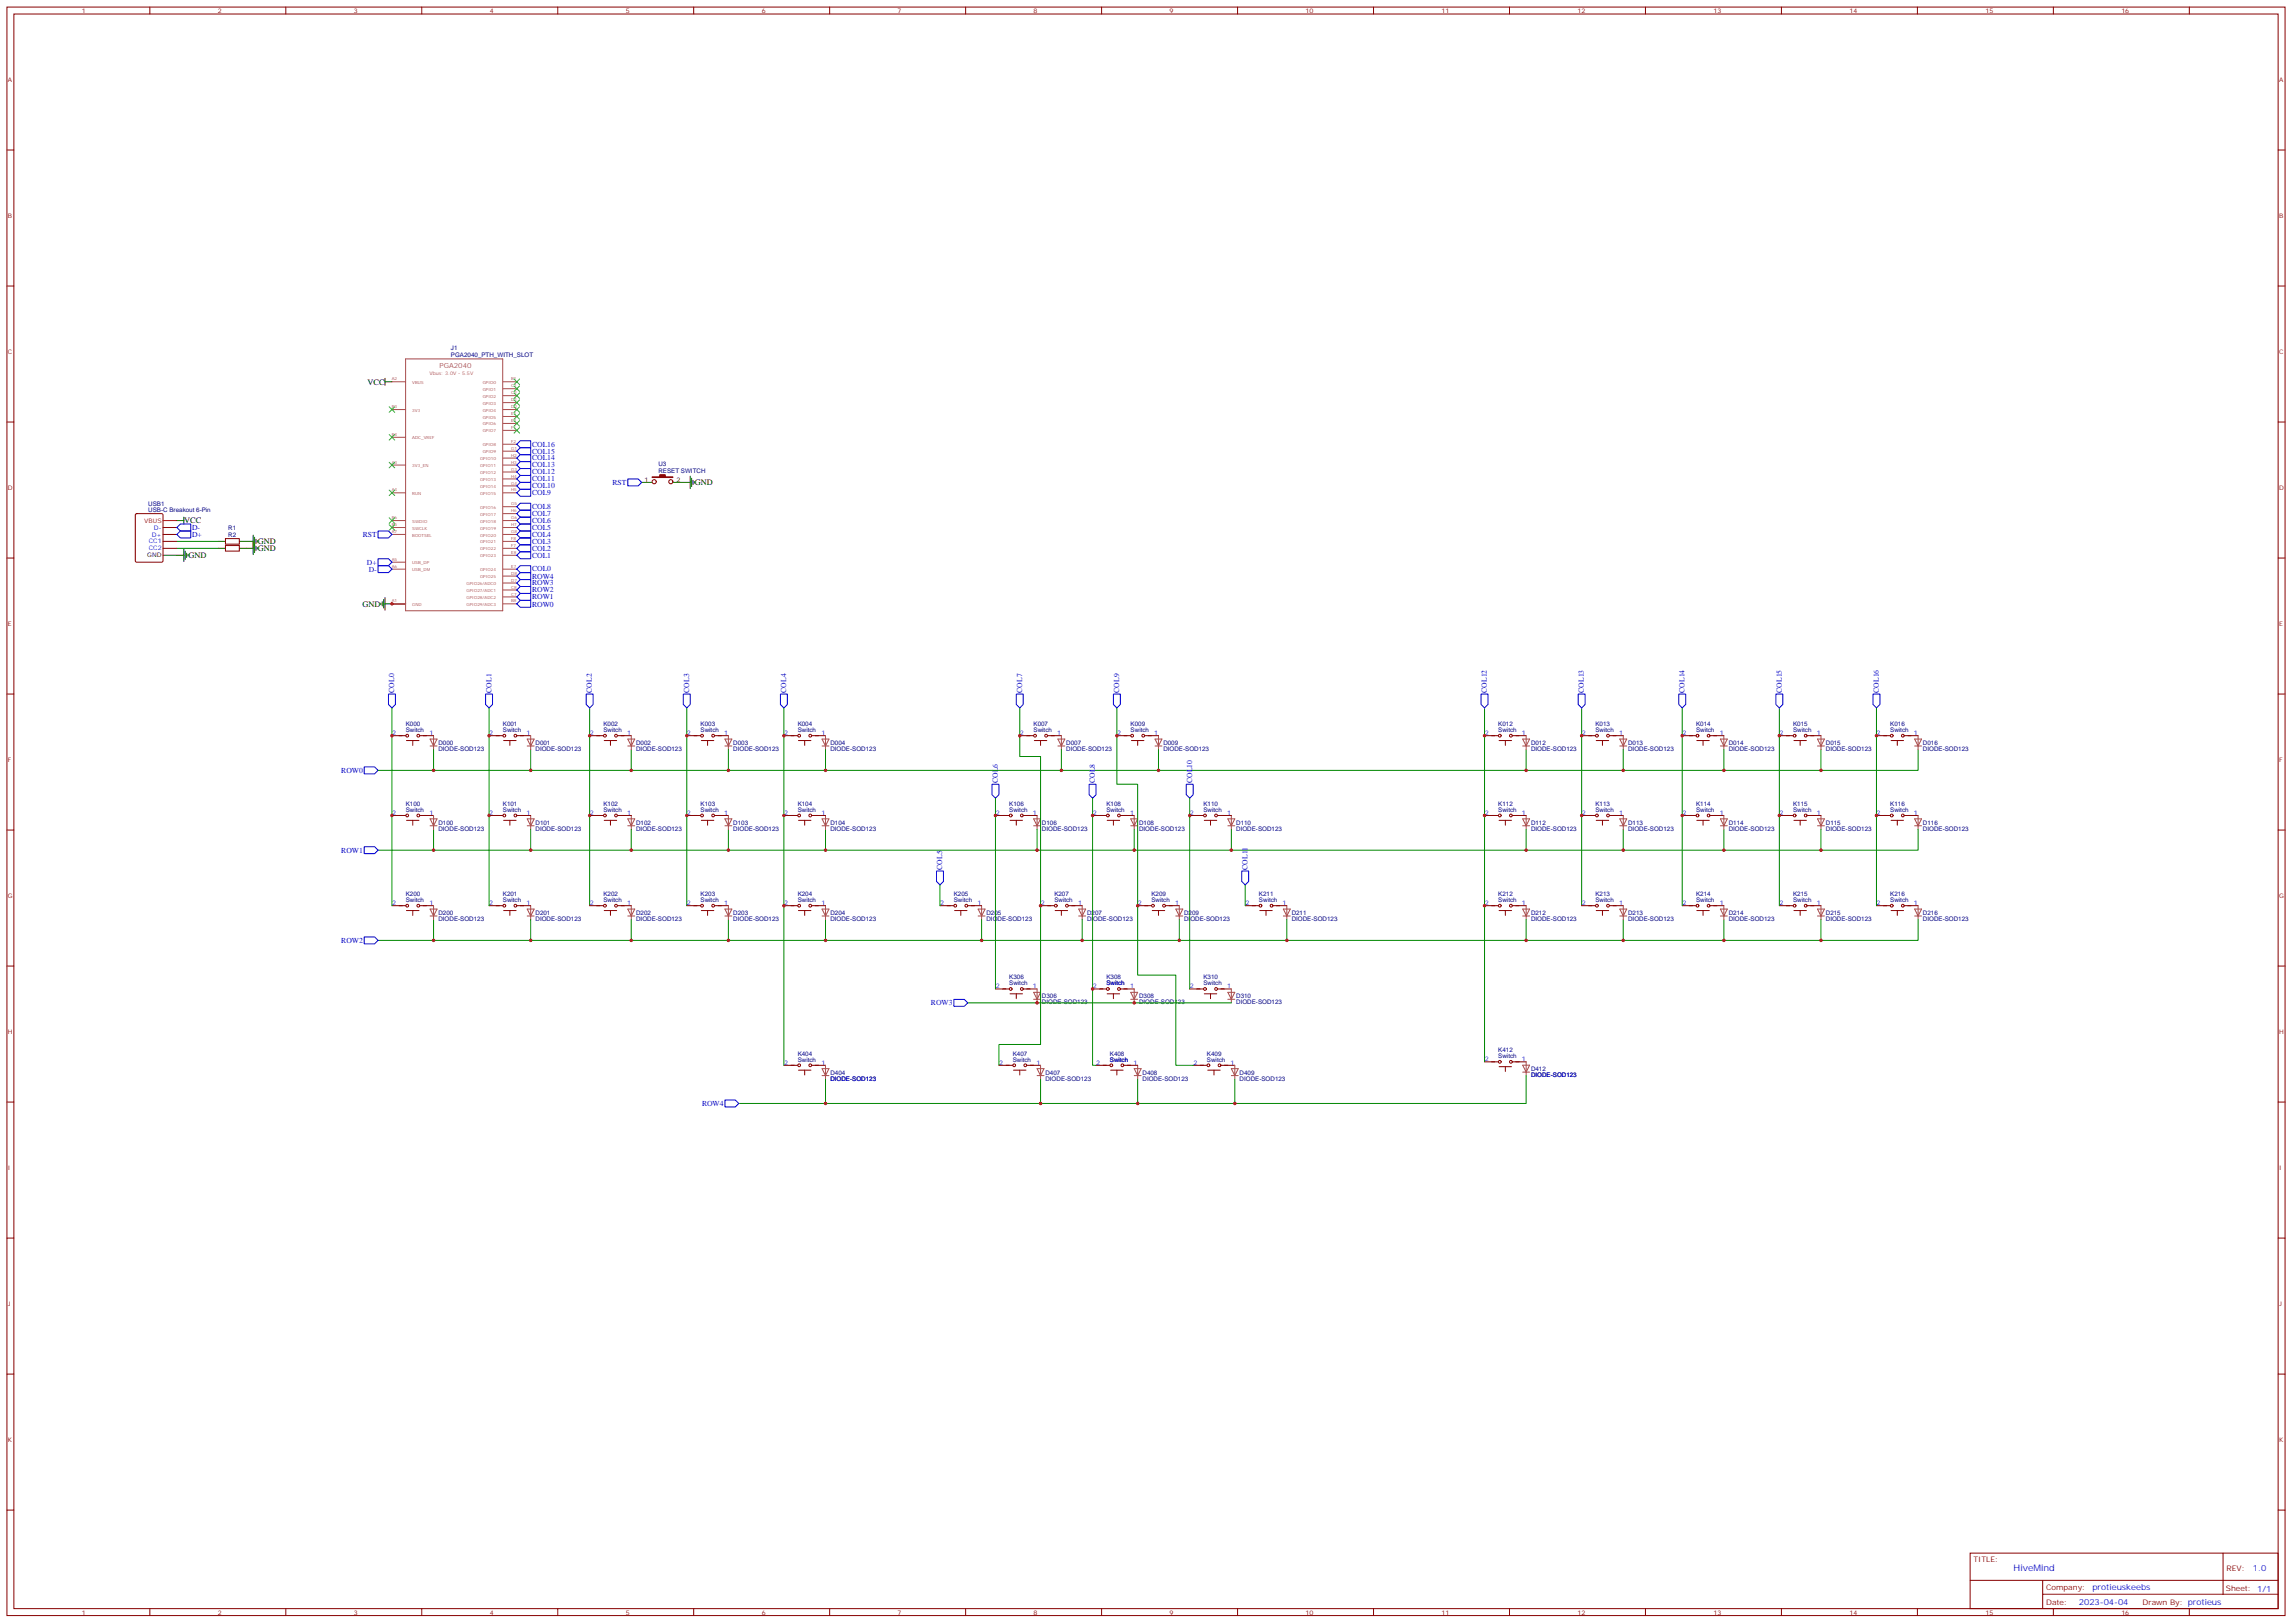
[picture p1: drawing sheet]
<svg xmlns="http://www.w3.org/2000/svg" width="1166mm" height="825mm" viewBox="0 0 1166 825" stroke-linecap="round" stroke-linejoin="round" font-family="sans-serif">
<defs><g id="words">
<text font-size="4.6" fill="#00f" x="1024" y="799">HiveMind</text>
<g font-size="4.2">
<text x="187" y="196">VCC</text>
<text x="353" y="247">GND</text>
<text x="94" y="266">VCC</text>
<text x="131" y="277">GND</text>
<text x="131" y="280">GND</text>
<text x="96" y="284">GND</text>
<text x="184" y="308">GND</text>
</g>
<g font-size="4.2" fill="#00f">
<text x="1146" y="799">1.0</text>
<text x="1064" y="808">protieuskeebs</text>
<text x="1057" y="816">2023-04-04</text>
</g>
<g font-size="3.9" fill="#00f">
<text x="271" y="227">COL16</text>
<text x="271" y="231">COL15</text>
<text x="271" y="238">COL13</text>
<text x="271" y="234">COL14</text>
<text x="271" y="245">COL11</text>
<text x="271" y="241">COL12</text>
<text x="271" y="252">COL9</text>
<text x="271" y="248">COL10</text>
<text x="311" y="247">RST</text>
<text x="271" y="262">COL7</text>
<text x="271" y="259">COL8</text>
<text x="98" y="269">D-</text>
<text x="271" y="269">COL5</text>
<text x="271" y="266">COL6</text>
<text x="98" y="273">D+</text>
<text x="184" y="273">RST</text>
<text x="271" y="273">COL4</text>
<text x="271" y="280">COL2</text>
<text x="271" y="276">COL3</text>
<text x="187" y="287">D+</text>
<text x="271" y="283">COL1</text>
<text x="187" y="291">D-</text>
<text x="271" y="291">COL0</text>
<text x="271" y="294">ROW4</text>
<text x="271" y="297">ROW3</text>
<text x="271" y="305">ROW1</text>
<text x="271" y="301">ROW2</text>
<text x="271" y="308">ROW0</text>
<text x="201" y="352" transform="rotate(-90 201 352)">COL0</text>
<text x="250" y="352" transform="rotate(-90 250 352)">COL1</text>
<text x="301" y="352" transform="rotate(-90 301 352)">COL2</text>
<text x="350" y="352" transform="rotate(-90 350 352)">COL3</text>
<text x="400" y="352" transform="rotate(-90 400 352)">COL4</text>
<text x="520" y="352" transform="rotate(-90 520 352)">COL7</text>
<text x="569" y="352" transform="rotate(-90 569 352)">COL9</text>
<text x="756" y="352" transform="rotate(-90 756 352)">COL12</text>
<text x="806" y="352" transform="rotate(-90 806 352)">COL13</text>
<text x="857" y="352" transform="rotate(-90 857 352)">COL14</text>
<text x="906" y="352" transform="rotate(-90 906 352)">COL15</text>
<text x="955" y="352" transform="rotate(-90 955 352)">COL16</text>
<text x="174" y="393">ROW0</text>
<text x="507" y="398" transform="rotate(-90 507 398)">COL6</text>
<text x="557" y="398" transform="rotate(-90 557 398)">COL8</text>
<text x="606" y="398" transform="rotate(-90 606 398)">COL10</text>
<text x="174" y="433">ROW1</text>
<text x="479" y="442" transform="rotate(-90 479 442)">COL5</text>
<text x="634" y="442" transform="rotate(-90 634 442)">COL11</text>
<text x="174" y="479">ROW2</text>
<text x="473" y="511">ROW3</text>
<text x="357" y="562">ROW4</text>
</g>
<g font-size="3.9" fill="#800">
<text x="1004" y="794">TITLE:</text>
<text x="1132" y="799">REV:</text>
<text x="1041" y="808">Company:</text>
<text x="1132" y="809">Sheet: 1/1</text>
<text x="1041" y="816">Date:</text>
<text x="1090" y="816">Drawn By: protieus</text>
</g>
<text font-size="3.5" fill="#a54b4b" x="224" y="187">PGA2040</text>
<g font-size="3.2" fill="#800">
<text x="42" y="7">1</text>
<text x="111" y="7">2</text>
<text x="180" y="7">3</text>
<text x="249" y="7">4</text>
<text x="318" y="7">5</text>
<text x="387" y="7">6</text>
<text x="456" y="7">7</text>
<text x="526" y="7">8</text>
<text x="595" y="7">9</text>
<text x="664" y="7">10</text>
<text x="733" y="7">11</text>
<text x="802" y="7">12</text>
<text x="871" y="7">13</text>
<text x="941" y="7">14</text>
<text x="1010" y="7">15</text>
<text x="1079" y="7">16</text>
<text x="4" y="42">A</text>
<text x="1159" y="42">A</text>
<text x="4" y="111">B</text>
<text x="1159" y="111">B</text>
<text x="4" y="180">C</text>
<text x="1159" y="180">C</text>
<text x="4" y="249">D</text>
<text x="1159" y="249">D</text>
<text x="4" y="318">E</text>
<text x="1159" y="318">E</text>
<text x="4" y="387">F</text>
<text x="1159" y="387">F</text>
<text x="4" y="457">G</text>
<text x="1159" y="457">G</text>
<text x="4" y="526">H</text>
<text x="1159" y="526">H</text>
<text x="4" y="595">I</text>
<text x="1159" y="595">I</text>
<text x="4" y="664">J</text>
<text x="1159" y="664">J</text>
<text x="4" y="733">K</text>
<text x="1159" y="733">K</text>
<text x="42" y="821">1</text>
<text x="111" y="821">2</text>
<text x="180" y="821">3</text>
<text x="249" y="821">4</text>
<text x="318" y="821">5</text>
<text x="387" y="821">6</text>
<text x="456" y="821">7</text>
<text x="526" y="821">8</text>
<text x="595" y="821">9</text>
<text x="664" y="821">10</text>
<text x="733" y="821">11</text>
<text x="802" y="821">12</text>
<text x="871" y="821">13</text>
<text x="941" y="821">14</text>
<text x="1010" y="821">15</text>
<text x="1079" y="821">16</text>
</g>
<g font-size="3.2" fill="#000080">
<text x="229" y="178">J1</text>
<text x="229" y="181">PGA2040_PTH_WITH_SLOT</text>
<text x="335" y="237">U3</text>
<text x="335" y="240">RESET SWITCH</text>
<text x="75" y="257">USB1</text>
<text x="75" y="260">USB-C Breakout 6-Pin</text>
<text x="116" y="270">R1</text>
<text x="116" y="273">R2</text>
<text x="206" y="369">K000</text>
<text x="256" y="369">K001</text>
<text x="307" y="369">K002</text>
<text x="356" y="369">K003</text>
<text x="406" y="369">K004</text>
<text x="526" y="369">K007</text>
<text x="575" y="369">K009</text>
<text x="762" y="369">K012</text>
<text x="811" y="369">K013</text>
<text x="863" y="369">K014</text>
<text x="912" y="369">K015</text>
<text x="961" y="369">K016</text>
<text x="206" y="372">Switch</text>
<text x="256" y="372">Switch</text>
<text x="307" y="372">Switch</text>
<text x="356" y="372">Switch</text>
<text x="406" y="372">Switch</text>
<text x="526" y="372">Switch</text>
<text x="575" y="372">Switch</text>
<text x="762" y="372">Switch</text>
<text x="811" y="372">Switch</text>
<text x="863" y="372">Switch</text>
<text x="912" y="372">Switch</text>
<text x="961" y="372">Switch</text>
<text x="223" y="382">DIODE-SOD123</text>
<text x="223" y="379">D000</text>
<text x="272" y="382">DIODE-SOD123</text>
<text x="272" y="379">D001</text>
<text x="323" y="382">DIODE-SOD123</text>
<text x="323" y="379">D002</text>
<text x="373" y="382">DIODE-SOD123</text>
<text x="373" y="379">D003</text>
<text x="422" y="382">DIODE-SOD123</text>
<text x="422" y="379">D004</text>
<text x="542" y="382">DIODE-SOD123</text>
<text x="542" y="379">D007</text>
<text x="592" y="382">DIODE-SOD123</text>
<text x="592" y="379">D009</text>
<text x="779" y="382">DIODE-SOD123</text>
<text x="779" y="379">D012</text>
<text x="828" y="382">DIODE-SOD123</text>
<text x="828" y="379">D013</text>
<text x="879" y="382">DIODE-SOD123</text>
<text x="879" y="379">D014</text>
<text x="929" y="382">DIODE-SOD123</text>
<text x="929" y="379">D015</text>
<text x="978" y="382">DIODE-SOD123</text>
<text x="978" y="379">D016</text>
<text x="206" y="413">Switch</text>
<text x="206" y="410">K100</text>
<text x="256" y="413">Switch</text>
<text x="256" y="410">K101</text>
<text x="307" y="413">Switch</text>
<text x="307" y="410">K102</text>
<text x="356" y="413">Switch</text>
<text x="356" y="410">K103</text>
<text x="406" y="413">Switch</text>
<text x="406" y="410">K104</text>
<text x="513" y="413">Switch</text>
<text x="513" y="410">K106</text>
<text x="563" y="413">Switch</text>
<text x="563" y="410">K108</text>
<text x="612" y="413">Switch</text>
<text x="612" y="410">K110</text>
<text x="762" y="413">Switch</text>
<text x="762" y="410">K112</text>
<text x="811" y="413">Switch</text>
<text x="811" y="410">K113</text>
<text x="863" y="413">Switch</text>
<text x="863" y="410">K114</text>
<text x="912" y="413">Switch</text>
<text x="912" y="410">K115</text>
<text x="961" y="413">Switch</text>
<text x="961" y="410">K116</text>
<text x="223" y="419">D100</text>
<text x="272" y="419">D101</text>
<text x="323" y="419">D102</text>
<text x="373" y="419">D103</text>
<text x="422" y="419">D104</text>
<text x="530" y="419">D106</text>
<text x="579" y="419">D108</text>
<text x="629" y="419">D110</text>
<text x="779" y="419">D112</text>
<text x="828" y="419">D113</text>
<text x="879" y="419">D114</text>
<text x="929" y="419">D115</text>
<text x="978" y="419">D116</text>
<text x="223" y="422">DIODE-SOD123</text>
<text x="272" y="422">DIODE-SOD123</text>
<text x="323" y="422">DIODE-SOD123</text>
<text x="373" y="422">DIODE-SOD123</text>
<text x="422" y="422">DIODE-SOD123</text>
<text x="530" y="422">DIODE-SOD123</text>
<text x="579" y="422">DIODE-SOD123</text>
<text x="629" y="422">DIODE-SOD123</text>
<text x="779" y="422">DIODE-SOD123</text>
<text x="828" y="422">DIODE-SOD123</text>
<text x="879" y="422">DIODE-SOD123</text>
<text x="929" y="422">DIODE-SOD123</text>
<text x="978" y="422">DIODE-SOD123</text>
<text x="206" y="456">K200</text>
<text x="256" y="456">K201</text>
<text x="307" y="456">K202</text>
<text x="356" y="456">K203</text>
<text x="406" y="456">K204</text>
<text x="485" y="456">K205</text>
<text x="536" y="456">K207</text>
<text x="586" y="456">K209</text>
<text x="640" y="456">K211</text>
<text x="762" y="456">K212</text>
<text x="811" y="456">K213</text>
<text x="863" y="456">K214</text>
<text x="912" y="456">K215</text>
<text x="961" y="456">K216</text>
<text x="206" y="459">Switch</text>
<text x="256" y="459">Switch</text>
<text x="307" y="459">Switch</text>
<text x="356" y="459">Switch</text>
<text x="406" y="459">Switch</text>
<text x="485" y="459">Switch</text>
<text x="536" y="459">Switch</text>
<text x="586" y="459">Switch</text>
<text x="640" y="459">Switch</text>
<text x="762" y="459">Switch</text>
<text x="811" y="459">Switch</text>
<text x="863" y="459">Switch</text>
<text x="912" y="459">Switch</text>
<text x="961" y="459">Switch</text>
<text x="223" y="465">D200</text>
<text x="272" y="465">D201</text>
<text x="323" y="465">D202</text>
<text x="373" y="465">D203</text>
<text x="422" y="465">D204</text>
<text x="502" y="465">D205</text>
<text x="553" y="465">D207</text>
<text x="602" y="465">D209</text>
<text x="657" y="465">D211</text>
<text x="779" y="465">D212</text>
<text x="828" y="465">D213</text>
<text x="879" y="465">D214</text>
<text x="929" y="465">D215</text>
<text x="978" y="465">D216</text>
<text x="223" y="468">DIODE-SOD123</text>
<text x="272" y="468">DIODE-SOD123</text>
<text x="323" y="468">DIODE-SOD123</text>
<text x="373" y="468">DIODE-SOD123</text>
<text x="422" y="468">DIODE-SOD123</text>
<text x="502" y="468">DIODE-SOD123</text>
<text x="553" y="468">DIODE-SOD123</text>
<text x="602" y="468">DIODE-SOD123</text>
<text x="657" y="468">DIODE-SOD123</text>
<text x="779" y="468">DIODE-SOD123</text>
<text x="828" y="468">DIODE-SOD123</text>
<text x="879" y="468">DIODE-SOD123</text>
<text x="929" y="468">DIODE-SOD123</text>
<text x="978" y="468">DIODE-SOD123</text>
<text x="513" y="498">K306</text>
<text x="563" y="498">K308</text>
<text x="612" y="498">K310</text>
<text x="513" y="501">Switch</text>
<text x="563" y="501">Switch</text>
<text x="612" y="501">Switch</text>
<text x="530" y="507">D306</text>
<text x="579" y="507">D308</text>
<text x="629" y="507">D310</text>
<text x="530" y="511">DIODE-SOD123</text>
<text x="579" y="511">DIODE-SOD123</text>
<text x="629" y="511">DIODE-SOD123</text>
<text x="406" y="540">Switch</text>
<text x="406" y="537">K404</text>
<text x="515" y="540">Switch</text>
<text x="515" y="537">K407</text>
<text x="564" y="540">Switch</text>
<text x="564" y="537">K408</text>
<text x="614" y="540">Switch</text>
<text x="614" y="537">K409</text>
<text x="762" y="538">Switch</text>
<text x="762" y="535">K412</text>
<text x="779" y="545">D412</text>
<text x="422" y="549">DIODE-SOD123</text>
<text x="422" y="546">D404</text>
<text x="532" y="549">DIODE-SOD123</text>
<text x="532" y="546">D407</text>
<text x="581" y="549">DIODE-SOD123</text>
<text x="581" y="546">D408</text>
<text x="630" y="549">DIODE-SOD123</text>
<text x="630" y="546">D409</text>
<text x="779" y="548">DIODE-SOD123</text>
</g>
<g font-size="3.2">
<text x="328" y="245">1</text>
<text x="344" y="245">2</text>
<text x="75" y="283">GND</text>
</g>
<text font-size="3.2" fill="#f00" x="73" y="266">VBUS</text>
<g font-size="3.2" fill="#00f">
<text x="78" y="269">D-</text>
<text x="77" y="273">D+</text>
<text x="76" y="276">CC1</text>
<text x="76" y="280">CC2</text>
<text x="199" y="374">2</text>
<text x="218" y="374">1</text>
<text x="249" y="374">2</text>
<text x="268" y="374">1</text>
<text x="300" y="374">2</text>
<text x="319" y="374">1</text>
<text x="349" y="374">2</text>
<text x="368" y="374">1</text>
<text x="399" y="374">2</text>
<text x="418" y="374">1</text>
<text x="519" y="374">2</text>
<text x="538" y="374">1</text>
<text x="568" y="374">2</text>
<text x="587" y="374">1</text>
<text x="755" y="374">2</text>
<text x="774" y="374">1</text>
<text x="804" y="374">2</text>
<text x="823" y="374">1</text>
<text x="856" y="374">2</text>
<text x="875" y="374">1</text>
<text x="905" y="374">2</text>
<text x="924" y="374">1</text>
<text x="954" y="374">2</text>
<text x="973" y="374">1</text>
<text x="199" y="414">2</text>
<text x="218" y="414">1</text>
<text x="249" y="414">2</text>
<text x="268" y="414">1</text>
<text x="300" y="414">2</text>
<text x="319" y="414">1</text>
<text x="349" y="414">2</text>
<text x="368" y="414">1</text>
<text x="399" y="414">2</text>
<text x="418" y="414">1</text>
<text x="506" y="414">2</text>
<text x="525" y="414">1</text>
<text x="556" y="414">2</text>
<text x="575" y="414">1</text>
<text x="605" y="414">2</text>
<text x="624" y="414">1</text>
<text x="755" y="414">2</text>
<text x="774" y="414">1</text>
<text x="804" y="414">2</text>
<text x="823" y="414">1</text>
<text x="856" y="414">2</text>
<text x="875" y="414">1</text>
<text x="905" y="414">2</text>
<text x="924" y="414">1</text>
<text x="954" y="414">2</text>
<text x="973" y="414">1</text>
<text x="199" y="460">2</text>
<text x="218" y="460">1</text>
<text x="249" y="460">2</text>
<text x="268" y="460">1</text>
<text x="300" y="460">2</text>
<text x="319" y="460">1</text>
<text x="349" y="460">2</text>
<text x="368" y="460">1</text>
<text x="399" y="460">2</text>
<text x="418" y="460">1</text>
<text x="478" y="460">2</text>
<text x="497" y="460">1</text>
<text x="529" y="460">2</text>
<text x="548" y="460">1</text>
<text x="579" y="460">2</text>
<text x="598" y="460">1</text>
<text x="633" y="460">2</text>
<text x="652" y="460">1</text>
<text x="755" y="460">2</text>
<text x="774" y="460">1</text>
<text x="804" y="460">2</text>
<text x="823" y="460">1</text>
<text x="856" y="460">2</text>
<text x="875" y="460">1</text>
<text x="905" y="460">2</text>
<text x="924" y="460">1</text>
<text x="954" y="460">2</text>
<text x="973" y="460">1</text>
<text x="506" y="502">2</text>
<text x="525" y="502">1</text>
<text x="556" y="502">2</text>
<text x="575" y="502">1</text>
<text x="605" y="502">2</text>
<text x="624" y="502">1</text>
<text x="755" y="539">2</text>
<text x="774" y="539">1</text>
<text x="399" y="541">2</text>
<text x="418" y="541">1</text>
<text x="508" y="541">2</text>
<text x="527" y="541">1</text>
<text x="557" y="541">2</text>
<text x="576" y="541">1</text>
<text x="607" y="541">2</text>
<text x="626" y="541">1</text>
</g>
<text font-size="2.5" fill="#a54b4b" x="218" y="191">Vbus: 3.0V - 5.5V</text>
<g font-size="2.1" fill="#a54b4b">
<text x="199" y="193">A2</text>
<text x="210" y="195">VBUS</text>
<text x="245" y="195">GPIO0</text>
<text x="260" y="193">B1</text>
<text x="260" y="197">C1</text>
<text x="245" y="199">GPIO1</text>
<text x="245" y="202">GPIO2</text>
<text x="260" y="200">C2</text>
<text x="260" y="204">D1</text>
<text x="199" y="208">B3</text>
<text x="210" y="209">3V3</text>
<text x="245" y="206">GPIO3</text>
<text x="245" y="209">GPIO4</text>
<text x="260" y="208">D2</text>
<text x="245" y="213">GPIO5</text>
<text x="260" y="211">E1</text>
<text x="260" y="215">E2</text>
<text x="199" y="222">B4</text>
<text x="245" y="216">GPIO6</text>
<text x="245" y="220">GPIO7</text>
<text x="260" y="218">F1</text>
<text x="210" y="223">ADC_VREF</text>
<text x="245" y="227">GPIO8</text>
<text x="260" y="225">F2</text>
<text x="244" y="234">GPIO10</text>
<text x="245" y="230">GPIO9</text>
<text x="260" y="229">G1</text>
<text x="260" y="232">H2</text>
<text x="199" y="236">A3</text>
<text x="210" y="237">3V3_EN</text>
<text x="244" y="237">GPIO11</text>
<text x="260" y="236">H3</text>
<text x="260" y="239">G3</text>
<text x="244" y="241">GPIO12</text>
<text x="244" y="245">GPIO13</text>
<text x="260" y="243">H4</text>
<text x="199" y="250">A4</text>
<text x="210" y="252">RUN</text>
<text x="244" y="248">GPIO14</text>
<text x="244" y="252">GPIO15</text>
<text x="260" y="246">G4</text>
<text x="260" y="250">H5</text>
<text x="260" y="257">G5</text>
<text x="199" y="264">B6</text>
<text x="244" y="259">GPIO16</text>
<text x="244" y="262">GPIO17</text>
<text x="260" y="260">H6</text>
<text x="260" y="264">G6</text>
<text x="199" y="267">B5</text>
<text x="210" y="269">SWCLK</text>
<text x="210" y="266">SWDIO</text>
<text x="244" y="266">GPIO18</text>
<text x="244" y="269">GPIO19</text>
<text x="260" y="267">H7</text>
<text x="199" y="271">A7</text>
<text x="210" y="273">BOOTSEL</text>
<text x="244" y="273">GPIO20</text>
<text x="260" y="271">G8</text>
<text x="260" y="275">F8</text>
<text x="244" y="276">GPIO21</text>
<text x="244" y="280">GPIO22</text>
<text x="260" y="278">F7</text>
<text x="260" y="282">E8</text>
<text x="199" y="285">A5</text>
<text x="210" y="287">USB_DP</text>
<text x="244" y="283">GPIO23</text>
<text x="199" y="289">A6</text>
<text x="210" y="290">USB_DM</text>
<text x="244" y="290">GPIO24</text>
<text x="244" y="294">GPIO25</text>
<text x="260" y="289">E7</text>
<text x="260" y="292">D8</text>
<text x="237" y="297">GPIO26/ADC0</text>
<text x="260" y="296">D7</text>
<text x="260" y="299">C8</text>
<text x="237" y="301">GPIO27/ADC1</text>
<text x="237" y="305">GPIO28/ADC2</text>
<text x="260" y="303">C7</text>
<text x="199" y="306">A1</text>
<text x="210" y="308">GND</text>
<text x="237" y="308">GPIO29/ADC3</text>
<text x="260" y="306">B8</text>
</g>
</g></defs>
<g fill="none" stroke="#870000" stroke-width=".51">
<path d="M4 4h1158v817h-1158zM7 7h1152v811h-1152zM76 4v3M145 4v3M214 4v3M284 4v3M353 4v3M422 4v3M491 4v3M560 4v3M629 4v3M698 4v3"/>
<path d="M768 4v3M837 4v3M906 4v3M975 4v3M1044 4v3M1113 4v3M4 76h3M1159 76h3M4 145h3M1159 145h3M4 215h3M1159 215h3"/>
<path d="M334 245a1.1 1.1 0 0 0-2-1 1.1 1.1 0 0 0 0 2 1.1 1.1 0 0 0 2-1M342 245a1.1 1.1 0 0 0-1-1 1.1 1.1 0 0 0-1 2 1.1 1.1 0 0 0 2-1M69 261h13l1 1v23l-1 1h-13v-1zM83 268h7M83 272h7M83 275h7M83 279h7M115 274h7v3h-7zM115 277h7v3h-7zM4 284h3M1159 284h3M4 353h3"/>
<path d="M1159 353h3M199 374h7M207 376h6M210 376v3M213 374h7M249 374h7M256 376h6M259 376v3M263 374h7M300 374h7M307 376h7M310 376v3"/>
<path d="M314 374h7M349 374h7M357 376h6M360 376v3M363 374h7M399 374h7M406 376h6M409 376v3M413 374h7M519 374h7M526 376h6M529 376v3"/>
<path d="M533 374h7M568 374h7M575 376h7M579 376v3M582 374h7M755 374h7M762 376h7M766 376v3M769 374h7M804 374h7M812 376h6M815 376v3"/>
<path d="M818 374h7M855 374h8M863 376h6M866 376v3M870 374h7M905 374h7M912 376h7M915 376v3M919 374h7M954 374h7M962 376h6M965 376v3"/>
<path d="M968 374h7M199 415h7M207 417h6M210 417v3M213 415h7M249 415h7M256 417h6M259 417v3M263 415h7M300 415h7M307 417h7M310 417v3"/>
<path d="M314 415h7M349 415h7M357 417h6M360 417v3M363 415h7M399 415h7M406 417h6M409 417v3M413 415h7M506 415h7M514 417h6M517 417v3"/>
<path d="M520 415h7M556 415h7M563 417h6M566 417v3M570 415h7M605 415h7M612 417h7M616 417v3M619 415h7M755 415h7M762 417h7M766 417v3"/>
<path d="M769 415h7M804 415h7M812 417h6M815 417v3M818 415h7M855 415h8M863 417h6M866 417v3M870 415h7M905 415h7M912 417h7M915 417v3"/>
<path d="M919 415h7M954 415h7M962 417h6M965 417v3M968 415h7M4 422h3M1159 422h3M199 460h7M207 463h6M210 463v2M213 460h7M249 460h7"/>
<path d="M256 463h6M259 463v2M263 460h7M300 460h7M307 463h7M310 463v2M314 460h7M349 460h7M357 463h6M360 463v2M363 460h7M399 460h7"/>
<path d="M406 463h6M409 463v2M413 460h7M478 460h7M485 463h7M489 463v2M492 460h7M529 460h7M537 463h6M540 463v2M543 460h7M579 460h7"/>
<path d="M586 463h6M589 463v2M593 460h7M633 460h7M641 463h6M644 463v2M647 460h7M755 460h7M762 463h7M766 463v2M769 460h7M804 460h7"/>
<path d="M812 463h6M815 463v2M818 460h7M855 460h8M863 463h6M866 463v2M870 460h7M905 460h7M912 463h7M915 463v2M919 460h7M954 460h7"/>
<path d="M962 463h6M965 463v2M968 460h7M4 491h3M1159 491h3M506 503h7M514 505h6M517 505v3M520 503h7M556 503h7M563 505h6M566 505v3"/>
<path d="M570 503h7M605 503h7M612 505h7M616 505v3M619 503h7M755 540h7M769 540h7M399 542h7M406 544h6M409 544v3M413 542h7M508 542h7"/>
<path d="M515 544h7M519 544v3M522 542h7M557 542h7M565 544h6M568 544v3M572 542h7M607 542h7M614 544h7M617 544v3M621 542h7M762 542h7"/>
<path d="M766 542v3M4 560h3M1159 560h3M4 629h3M1159 629h3M4 699h3M1159 699h3M4 768h3M1159 768h3M1002 790h157v28h-157zM1131 790v20M76 818v3"/>
<path d="M145 818v3M214 818v3M284 818v3M353 818v3M422 818v3M491 818v3M560 818v3M629 818v3M698 818v3M768 818v3M837 818v3M906 818v3"/>
<path d="M975 818v3M1002 803h156M1039 810h119M1039 803v15M1044 818v3M1113 818v3"/>
<circle cx="207" cy="374" r=".7"/>
<circle cx="213" cy="374" r=".7"/>
<circle cx="256" cy="374" r=".7"/>
<circle cx="262" cy="374" r=".7"/>
<circle cx="308" cy="374" r=".7"/>
<circle cx="313" cy="374" r=".7"/>
<circle cx="357" cy="374" r=".7"/>
<circle cx="363" cy="374" r=".7"/>
<circle cx="406" cy="374" r=".7"/>
<circle cx="412" cy="374" r=".7"/>
<circle cx="526" cy="374" r=".7"/>
<circle cx="532" cy="374" r=".7"/>
<circle cx="576" cy="374" r=".7"/>
<circle cx="581" cy="374" r=".7"/>
<circle cx="763" cy="374" r=".7"/>
<circle cx="768" cy="374" r=".7"/>
<circle cx="812" cy="374" r=".7"/>
<circle cx="818" cy="374" r=".7"/>
<circle cx="863" cy="374" r=".7"/>
<circle cx="869" cy="374" r=".7"/>
<circle cx="913" cy="374" r=".7"/>
<circle cx="918" cy="374" r=".7"/>
<circle cx="962" cy="374" r=".7"/>
<circle cx="968" cy="374" r=".7"/>
<circle cx="207" cy="415" r=".7"/>
<circle cx="213" cy="415" r=".7"/>
<circle cx="256" cy="415" r=".7"/>
<circle cx="262" cy="415" r=".7"/>
<circle cx="308" cy="415" r=".7"/>
<circle cx="313" cy="415" r=".7"/>
<circle cx="357" cy="415" r=".7"/>
<circle cx="363" cy="415" r=".7"/>
<circle cx="406" cy="415" r=".7"/>
<circle cx="412" cy="415" r=".7"/>
<circle cx="514" cy="415" r=".7"/>
<circle cx="520" cy="415" r=".7"/>
<circle cx="563" cy="415" r=".7"/>
<circle cx="569" cy="415" r=".7"/>
<circle cx="613" cy="415" r=".7"/>
<circle cx="618" cy="415" r=".7"/>
<circle cx="763" cy="415" r=".7"/>
<circle cx="768" cy="415" r=".7"/>
<circle cx="812" cy="415" r=".7"/>
<circle cx="818" cy="415" r=".7"/>
<circle cx="863" cy="415" r=".7"/>
<circle cx="869" cy="415" r=".7"/>
<circle cx="913" cy="415" r=".7"/>
<circle cx="918" cy="415" r=".7"/>
<circle cx="962" cy="415" r=".7"/>
<circle cx="968" cy="415" r=".7"/>
<circle cx="207" cy="460" r=".7"/>
<circle cx="213" cy="460" r=".7"/>
<circle cx="256" cy="460" r=".7"/>
<circle cx="262" cy="460" r=".7"/>
<circle cx="308" cy="460" r=".7"/>
<circle cx="313" cy="460" r=".7"/>
<circle cx="357" cy="460" r=".7"/>
<circle cx="363" cy="460" r=".7"/>
<circle cx="406" cy="460" r=".7"/>
<circle cx="412" cy="460" r=".7"/>
<circle cx="486" cy="460" r=".7"/>
<circle cx="491" cy="460" r=".7"/>
<circle cx="537" cy="460" r=".7"/>
<circle cx="543" cy="460" r=".7"/>
<circle cx="586" cy="460" r=".7"/>
<circle cx="592" cy="460" r=".7"/>
<circle cx="641" cy="460" r=".7"/>
<circle cx="647" cy="460" r=".7"/>
<circle cx="763" cy="460" r=".7"/>
<circle cx="768" cy="460" r=".7"/>
<circle cx="812" cy="460" r=".7"/>
<circle cx="818" cy="460" r=".7"/>
<circle cx="863" cy="460" r=".7"/>
<circle cx="869" cy="460" r=".7"/>
<circle cx="913" cy="460" r=".7"/>
<circle cx="918" cy="460" r=".7"/>
<circle cx="962" cy="460" r=".7"/>
<circle cx="968" cy="460" r=".7"/>
<circle cx="514" cy="503" r=".7"/>
<circle cx="520" cy="503" r=".7"/>
<circle cx="563" cy="503" r=".7"/>
<circle cx="569" cy="503" r=".7"/>
<circle cx="613" cy="503" r=".7"/>
<circle cx="618" cy="503" r=".7"/>
<circle cx="763" cy="540" r=".7"/>
<circle cx="768" cy="540" r=".7"/>
<circle cx="406" cy="542" r=".7"/>
<circle cx="412" cy="542" r=".7"/>
<circle cx="516" cy="542" r=".7"/>
<circle cx="521" cy="542" r=".7"/>
<circle cx="565" cy="542" r=".7"/>
<circle cx="571" cy="542" r=".7"/>
<circle cx="615" cy="542" r=".7"/>
<circle cx="620" cy="542" r=".7"/>
</g>
<g fill="none" stroke="#a64a4a" stroke-width=".51">
<path d="M199 194h7M206 182h50v129h-50zM256 194h7M256 198h7M199 208h7M256 201h7M256 205h7M256 208h7M256 212h7M256 215h7M256 219h7M199 236h7"/>
<path d="M199 222h7M256 226h7M256 229h7M256 233h7M256 236h7M256 240h7M199 251h7M256 251h7M256 243h7M256 247h7M256 258h7M199 268h7"/>
<path d="M199 265h7M199 272h7M256 268h7M256 265h7M256 261h7M256 272h7M256 275h7M256 279h7M199 286h7M199 289h7M256 289h7M256 282h7"/>
<path d="M256 293h7M256 296h7M256 300h7M199 307h7M256 307h7M256 303h7M219 376h3l-2 3zM219 379h3M220 374v7M268 379h4M268 376h4l-2 3zM270 374v7"/>
<path d="M319 379h4M319 376h4l-2 3zM321 374v7M369 379h3M369 376h3l-2 3zM370 374v7M418 379h4M418 376h4l-2 3zM420 374v7M538 379h4M538 376h4l-2 3zM540 374v7"/>
<path d="M587 379h4M587 376h4l-2 3zM589 374v7M774 379h4M774 376h4l-2 3zM776 374v7M824 379h3M824 376h3l-2 3zM825 374v7M875 379h3M875 376h3l-1 3zM877 374v7"/>
<path d="M924 379h4M924 376h4l-2 3zM926 374v7M974 379h3M974 376h3l-2 3zM975 374v7M219 420h3M219 416h3l-2 4zM220 415v7M268 420h4M268 416h4l-2 4zM270 415v7"/>
<path d="M319 420h4M319 416h4l-2 4zM321 415v7M369 420h3M369 416h3l-2 4zM370 415v7M418 416h4l-2 4zM418 420h4M420 415v7M526 420h3M526 416h3l-2 4zM527 415v7"/>
<path d="M575 420h4M575 416h4l-2 4zM577 415v7M624 420h4M624 416h4l-2 4zM626 415v7M774 420h4M774 416h4l-2 4zM776 415v7M824 420h3M824 416h3l-2 4zM825 415v7"/>
<path d="M875 420h3M875 416h3l-1 4zM877 415v7M924 420h4M924 416h4l-2 4zM926 415v7M974 420h3M974 416h3l-2 4zM975 415v7M219 466h3M219 462h3l-2 4zM220 460v8"/>
<path d="M268 466h4M268 462h4l-2 4zM270 460v8M319 466h4M319 462h4l-2 4zM321 460v8M369 466h3M369 462h3l-2 4zM370 460v8M418 462h4l-2 4zM418 466h4M420 460v8"/>
<path d="M497 466h4M497 462h4l-2 4zM499 460v8M549 466h3M549 462h3l-2 4zM550 460v8M598 466h3M598 462h3l-1 4zM600 460v8M653 466h3M653 462h3l-2 4zM654 460v8"/>
<path d="M774 466h4M774 462h4l-2 4zM776 460v8M824 466h3M824 462h3l-2 4zM825 460v8M875 466h3M875 462h3l-1 4zM877 460v8M924 466h4M924 462h4l-2 4zM926 460v8"/>
<path d="M974 466h3M974 462h3l-2 4zM975 460v8M526 508h3M526 504h3l-2 4zM527 503v7M575 504h4l-2 4zM575 508h4M577 503v7M624 508h4M624 504h4l-2 4zM626 503v7"/>
<path d="M776 540v7M418 543h4l-2 4zM418 547h4M420 542v7M527 547h4M527 543h4l-2 4zM529 542v7M577 547h3M577 543h3l-1 4zM579 542v7M626 547h4M626 543h4l-2 4z"/>
<path d="M628 542v7M774 542h4l-2 3zM774 545h4"/>
</g>
<g fill="none" stroke="#00f" stroke-width=".51">
<path d="M263 240l2-2h5v4h-5zM263 236l2-1h5v3h-5zM263 233l2-2h5v4h-5zM263 229l2-1h5v3h-5zM263 226l2-2h5v4h-5zM263 258l2-2h5v3h-5zM263 251l2-2h5v3h-5zM263 247l2-2h5v4h-5zM263 243l2-1h5v3h-5zM319 243h6l1 2-1 2h-6zM90 268l2-2h5v4h-5zM90 272l2-2h5v3h-5z"/>
<path d="M192 270h6l1 2-1 1h-6zM263 279l2-2h5v4h-5zM263 275l2-2h5v4h-5zM263 272l2-2h5v3h-5zM263 268l2-2h5v4h-5zM263 265l2-2h5v3h-5zM263 261l2-2h5v4h-5zM192 284h6l1 2-1 2h-6zM192 288h6l1 1-1 2h-6zM263 300l2-2h5v4h-5zM263 293l2-2h5v4h-5zM263 296l2-1h5v3h-5z"/>
<path d="M263 289l2-1h5v3h-5zM263 282l2-1h5v3h-5zM263 307l2-2h5v4h-5zM263 303l2-1h5v3h-5zM198 353h3v5l-2 2-1-2zM247 353h3v5l-1 2-2-2zM298 353h4v5l-2 2-2-2zM347 353h4v5l-2 2-2-2zM397 353h3v5l-1 2-2-2zM517 353h3v5l-1 2-2-2zM566 353h4v5l-2 2-2-2zM753 353h4v5l-2 2-2-2z"/>
<path d="M803 353h3v5l-2 2-1-2zM854 353h3v5l-2 2-1-2zM903 353h4v5l-2 2-2-2zM952 353h4v5l-2 2-2-2zM185 390h5l2 2-2 1h-5zM504 399h4v5l-2 2-2-2zM554 399h3v5l-1 2-2-2zM603 399h4v5l-2 2-2-2zM185 430h5l2 2-2 2h-5zM476 443h4v5l-2 2-2-2zM631 443h4v5l-2 2-2-2zM185 476h5l2 2-2 2h-5z"/>
<path d="M485 508h5l2 2-2 2h-5zM369 559h5l2 2-2 2h-5z"/>
</g>
<g fill="none" stroke="#008700" stroke-width=".51">
<path d="M90 275h21M90 279h21M199 360v100M249 360v100M300 360v100M349 360v100M399 360v182M519 360v25h10v146h-21v11M568 360v39h11v97h19v46h9M755 360v180M804 360v100M855 360v100"/>
<path d="M905 360v100M954 360v100M220 381v11h-28M270 381v11h-50M321 381v11h-51M370 381v11h-49M420 381v11h-50M540 381v11h-120M589 381v11h-49M776 381v11h-187M825 381v11h-49M877 381v11h-52"/>
<path d="M926 381v11h-49M975 381v11h-49M506 406v97M556 406v136h1M605 406v97M220 422v10h-28M270 422v10h-50M321 422v10h-51M370 422v10h-49M420 422v10h-50M527 422v10h-107M577 422v10h-50"/>
<path d="M626 422v10h-49M776 422v10h-150M825 422v10h-49M877 422v10h-52M926 422v10h-49M975 422v10h-49M478 450v10M633 450v10M220 468v10h-28M270 468v10h-50M321 468v10h-51M370 468v10h-49"/>
<path d="M420 468v10h-50M499 468v10h-79M550 468v10h-51M600 468v10h-50M654 468v10h-54M776 468v10h-122M825 468v10h-49M877 468v10h-52M926 468v10h-49M975 468v10h-49M492 510h134M420 549v12h109v-12"/>
<path d="M579 549v12h-50M628 549v12h-49M776 547v14h-148M376 561h44"/>
</g>
<g fill="none" stroke="#000" stroke-width=".51">
<path d="M196 192v4M196 194h3M326 245h5M343 245h8M351 242v6M352 243v4M352 244v2M353 245v1M90 265h3M93 263v3M93 279v6M111 275h4"/>
<path d="M111 279h4M122 275h7M122 279h7M129 272v10M129 273v8M130 274v2M130 278v2M131 275v1M131 278v1M90 282h3M94 280v4M95 281v2"/>
<path d="M96 282v1M194 307h.1M194 306v2M195 305v4M196 307h3M196 304v6"/>
</g>
<g fill="none" stroke="#3c3" stroke-width=".51">
<path d="M261 200l3 3M261 196l3 3M261 193l3 3M264 200l-3 3M264 196l-3 3M264 193l-3 3M198 207l3 3M201 207l-3 3M261 217l3 3M261 214l3 3M261 210l3 3M261 207l3 3"/>
<path d="M261 203l3 3M264 203l-3 3M264 217l-3 3M264 214l-3 3M264 210l-3 3M264 207l-3 3M198 235l3 3M198 221l3 3M201 235l-3 3M201 221l-3 3M198 249l3 3M201 249l-3 3"/>
<path d="M198 263l3 3M198 267l3 3M201 263l-3 3M201 267l-3 3"/>
</g>
<path d="M332 242h3v-1h3v1l4 1z" fill="#870000" stroke="#870000" stroke-width=".51"/>
<path d="M83 265h7" fill="none" stroke="#f00" stroke-width=".51"/>
<path d="M83 282h7" fill="none" stroke="#333" stroke-width=".51"/>
<g fill="#c00">
<circle cx="220" cy="392" r=".9"/>
<circle cx="199" cy="307" r=".9"/>
<circle cx="321" cy="392" r=".9"/>
<circle cx="270" cy="392" r=".9"/>
<circle cx="370" cy="392" r=".9"/>
<circle cx="370" cy="432" r=".9"/>
<circle cx="270" cy="432" r=".9"/>
<circle cx="321" cy="432" r=".9"/>
<circle cx="220" cy="432" r=".9"/>
<circle cx="370" cy="478" r=".9"/>
<circle cx="270" cy="478" r=".9"/>
<circle cx="321" cy="478" r=".9"/>
<circle cx="220" cy="478" r=".9"/>
<circle cx="199" cy="374" r=".9"/>
<circle cx="199" cy="415" r=".9"/>
<circle cx="249" cy="374" r=".9"/>
<circle cx="249" cy="415" r=".9"/>
<circle cx="300" cy="374" r=".9"/>
<circle cx="300" cy="415" r=".9"/>
<circle cx="349" cy="374" r=".9"/>
<circle cx="349" cy="415" r=".9"/>
<circle cx="905" cy="415" r=".9"/>
<circle cx="905" cy="374" r=".9"/>
<circle cx="855" cy="415" r=".9"/>
<circle cx="855" cy="374" r=".9"/>
<circle cx="804" cy="415" r=".9"/>
<circle cx="804" cy="374" r=".9"/>
<circle cx="755" cy="415" r=".9"/>
<circle cx="755" cy="374" r=".9"/>
<circle cx="776" cy="478" r=".9"/>
<circle cx="877" cy="478" r=".9"/>
<circle cx="826" cy="478" r=".9"/>
<circle cx="926" cy="478" r=".9"/>
<circle cx="776" cy="432" r=".9"/>
<circle cx="877" cy="432" r=".9"/>
<circle cx="826" cy="432" r=".9"/>
<circle cx="926" cy="432" r=".9"/>
<circle cx="926" cy="392" r=".9"/>
<circle cx="826" cy="392" r=".9"/>
<circle cx="877" cy="392" r=".9"/>
<circle cx="776" cy="392" r=".9"/>
<circle cx="420" cy="392" r=".9"/>
<circle cx="540" cy="392" r=".9"/>
<circle cx="589" cy="392" r=".9"/>
<circle cx="420" cy="432" r=".9"/>
<circle cx="527" cy="432" r=".9"/>
<circle cx="577" cy="432" r=".9"/>
<circle cx="420" cy="478" r=".9"/>
<circle cx="499" cy="478" r=".9"/>
<circle cx="550" cy="478" r=".9"/>
<circle cx="600" cy="478" r=".9"/>
<circle cx="577" cy="510" r=".9"/>
<circle cx="626" cy="432" r=".9"/>
<circle cx="654" cy="478" r=".9"/>
<circle cx="954" cy="415" r=".9"/>
<circle cx="529" cy="561" r=".9"/>
<circle cx="579" cy="561" r=".9"/>
<circle cx="628" cy="561" r=".9"/>
<circle cx="506" cy="415" r=".9"/>
<circle cx="519" cy="374" r=".9"/>
<circle cx="529" cy="460" r=".9"/>
<circle cx="556" cy="415" r=".9"/>
<circle cx="556" cy="503" r=".9"/>
<circle cx="568" cy="374" r=".9"/>
<circle cx="579" cy="460" r=".9"/>
<circle cx="605" cy="415" r=".9"/>
<circle cx="755" cy="460" r=".9"/>
<circle cx="527" cy="510" r=".9"/>
<circle cx="420" cy="561" r=".9"/>
<circle cx="954" cy="374" r=".9"/>
<circle cx="399" cy="374" r=".9"/>
<circle cx="399" cy="415" r=".9"/>
<circle cx="399" cy="460" r=".9"/>
</g>
<use href="#words"/>
</svg>
